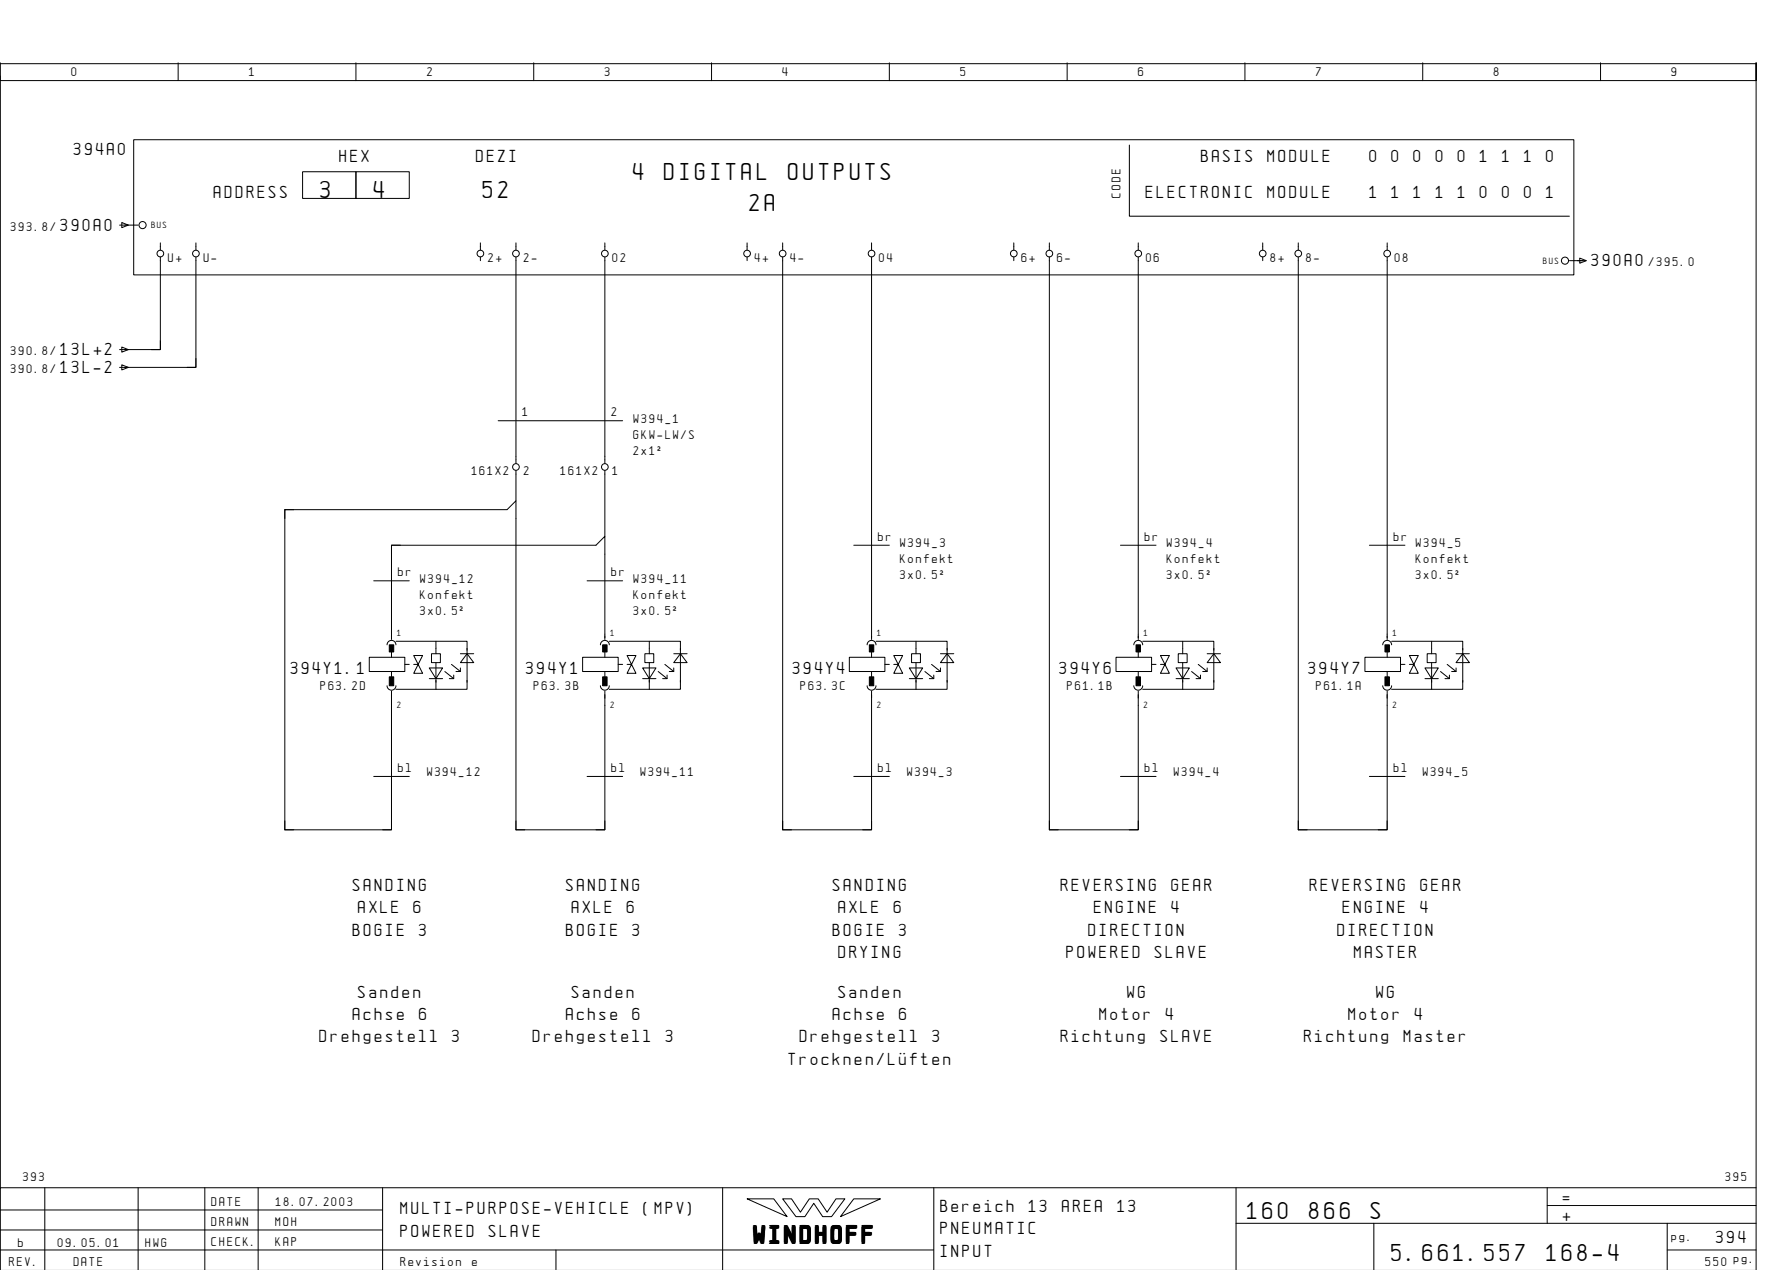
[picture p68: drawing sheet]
<svg xmlns="http://www.w3.org/2000/svg" width="399mm" height="286mm" viewBox="0 0 399 286" stroke-linecap="round" stroke-linejoin="round" font-family="sans-serif">
<defs><g id="words">
<g font-size="4.4">
<text x="142.5" y="40.4">4</text>
<text x="149.4" y="40.4">DIGITAL</text>
<text x="177.3" y="40.4">OUTPUTS</text>
<text x="72.1" y="44.4">3</text>
<text x="84.1" y="44.4">4</text>
<text x="108.6" y="44.4">52</text>
<text x="168.6" y="47.4">2A</text>
<text x="280.6" y="274.1">160</text>
<text x="294.5" y="274.1">866</text>
<text x="308.4" y="274.1">S</text>
<text x="169.5" y="279.3">WINDHOFF</text>
<text x="313.1" y="283.6">5.661.557</text>
<text x="347.9" y="283.6">168-4</text>
</g>
<g font-size="3.1">
<text x="16.6" y="34.9">394A0</text>
<text x="76.3" y="36.4">HEX</text>
<text x="107.1" y="36.4">DEZI</text>
<text x="270.2" y="36.4">BASIS</text>
<text x="285.2" y="36.4">MODULE</text>
<text x="308.1" y="36.4">0</text>
<text x="313.1" y="36.4">0</text>
<text x="318" y="36.4">0</text>
<text x="323" y="36.4">0</text>
<text x="328" y="36.4">0</text>
<text x="333" y="36.4">1</text>
<text x="337.9" y="36.4">1</text>
<text x="342.9" y="36.4">1</text>
<text x="347.9" y="36.4">0</text>
<text x="48.1" y="44.4">ADDRESS</text>
<text x="257.8" y="44.4">ELECTRONIC</text>
<text x="285.2" y="44.4">MODULE</text>
<text x="308.1" y="44.4">1</text>
<text x="313.1" y="44.4">1</text>
<text x="318" y="44.4">1</text>
<text x="323" y="44.4">1</text>
<text x="328" y="44.4">1</text>
<text x="333" y="44.4">0</text>
<text x="337.9" y="44.4">0</text>
<text x="342.9" y="44.4">0</text>
<text x="347.9" y="44.4">1</text>
<text x="13.6" y="51.9">390A0</text>
<text x="358.1" y="59.9">390A0</text>
<text x="13.6" y="79.9">13L+2</text>
<text x="13.6" y="83.9">13L-2</text>
<text x="65.4" y="151.6">394Y1.1</text>
<text x="118.4" y="151.6">394Y1</text>
<text x="178.4" y="151.6">394Y4</text>
<text x="238.4" y="151.6">394Y6</text>
<text x="294.4" y="151.6">394Y7</text>
<text x="79.4" y="200.4">SANDING</text>
<text x="127.4" y="200.4">SANDING</text>
<text x="187.4" y="200.4">SANDING</text>
<text x="238.7" y="200.4">REVERSING</text>
<text x="263.5" y="200.4">GEAR</text>
<text x="294.7" y="200.4">REVERSING</text>
<text x="319.5" y="200.4">GEAR</text>
<text x="80.6" y="205.4">AXLE</text>
<text x="93.1" y="205.4">6</text>
<text x="128.6" y="205.4">AXLE</text>
<text x="141.1" y="205.4">6</text>
<text x="188.6" y="205.4">AXLE</text>
<text x="201.1" y="205.4">6</text>
<text x="246.1" y="205.4">ENGINE</text>
<text x="263.5" y="205.4">4</text>
<text x="302.1" y="205.4">ENGINE</text>
<text x="319.5" y="205.4">4</text>
<text x="79.4" y="210.4">BOGIE</text>
<text x="94.3" y="210.4">3</text>
<text x="127.4" y="210.4">BOGIE</text>
<text x="142.3" y="210.4">3</text>
<text x="187.4" y="210.4">BOGIE</text>
<text x="188.6" y="215.4">DRYING</text>
<text x="202.3" y="210.4">3</text>
<text x="239.9" y="215.4">POWERED</text>
<text x="244.9" y="210.4">DIRECTION</text>
<text x="259.8" y="215.4">SLAVE</text>
<text x="300.9" y="210.4">DIRECTION</text>
<text x="304.6" y="215.4">MASTER</text>
<text x="80.6" y="224.4">Sanden</text>
<text x="128.6" y="224.4">Sanden</text>
<text x="188.6" y="224.4">Sanden</text>
<text x="253.6" y="224.4">WG</text>
<text x="309.6" y="224.4">WG</text>
<text x="79.4" y="229.4">Achse</text>
<text x="94.3" y="229.4">6</text>
<text x="127.4" y="229.4">Achse</text>
<text x="142.3" y="229.4">6</text>
<text x="187.4" y="229.4">Achse</text>
<text x="202.3" y="229.4">6</text>
<text x="247.4" y="229.4">Motor</text>
<text x="262.3" y="229.4">4</text>
<text x="303.4" y="229.4">Motor</text>
<text x="318.3" y="229.4">4</text>
<text x="71.9" y="234.4">Drehgestell</text>
<text x="101.8" y="234.4">3</text>
<text x="119.9" y="234.4">Drehgestell</text>
<text x="149.8" y="234.4">3</text>
<text x="177.4" y="239.4">Trocknen/LÅften</text>
<text x="179.9" y="234.4">Drehgestell</text>
<text x="209.8" y="234.4">3</text>
<text x="238.7" y="234.4">Richtung</text>
<text x="261.1" y="234.4">SLAVE</text>
<text x="293.4" y="234.4">Richtung</text>
<text x="315.8" y="234.4">Master</text>
<text x="90.1" y="273.1">MULTI-PURPOSE-VEHICLE</text>
<text x="144.8" y="273.1">(MPV)</text>
<text x="211.6" y="272.6">Bereich</text>
<text x="231.5" y="272.6">13</text>
<text x="238.9" y="272.6">AREA</text>
<text x="251.4" y="272.6">13</text>
<text x="351.6" y="270.6">=</text>
<text x="351.6" y="274.6">+</text>
<text x="90.1" y="278.1">POWERED</text>
<text x="110" y="278.1">SLAVE</text>
<text x="211.6" y="277.6">PNEUMATIC</text>
<text x="386.1" y="279.6">394</text>
<text x="211.6" y="282.6">INPUT</text>
</g>
<g font-size="2.3">
<text x="16.1" y="17.1">0</text>
<text x="56.1" y="17.1">1</text>
<text x="96.1" y="17.1">2</text>
<text x="136.1" y="17.1">3</text>
<text x="176.1" y="17.1">4</text>
<text x="216.1" y="17.1">5</text>
<text x="256.1" y="17.1">6</text>
<text x="296.1" y="17.1">7</text>
<text x="336.1" y="17.1">8</text>
<text x="376.1" y="17.1">9</text>
<text x="252.1" y="44.4" transform="rotate(-90 252.1 44.4)">CODE</text>
<text x="2.4" y="51.9">393.8/</text>
<text x="37.8" y="58.9">U+</text>
<text x="45.8" y="58.9">U-</text>
<text x="109.8" y="58.9">2+</text>
<text x="117.8" y="58.9">2-</text>
<text x="137.8" y="58.9">02</text>
<text x="169.8" y="58.9">4+</text>
<text x="177.8" y="58.9">4-</text>
<text x="197.8" y="58.9">04</text>
<text x="229.8" y="58.9">6+</text>
<text x="237.8" y="58.9">6-</text>
<text x="257.8" y="58.9">06</text>
<text x="285.8" y="58.9">8+</text>
<text x="293.8" y="58.9">8-</text>
<text x="313.8" y="58.9">08</text>
<text x="371" y="59.9">/395.0</text>
<text x="2.4" y="79.9">390.8/</text>
<text x="2.4" y="83.9">390.8/</text>
<text x="117.6" y="93.6">1</text>
<text x="137.6" y="93.6">2</text>
<text x="142.5" y="95.1">W394_1</text>
<text x="142.5" y="98.7">GKW-LW/S</text>
<text x="106.1" y="106.9">161X2</text>
<text x="117.8" y="106.9">2</text>
<text x="126.1" y="106.9">161X2</text>
<text x="137.8" y="106.9">1</text>
<text x="142.5" y="102.3">2x1˝</text>
<text x="197.6" y="121.6">br</text>
<text x="202.5" y="123.1">W394_3</text>
<text x="257.6" y="121.6">br</text>
<text x="262.5" y="123.1">W394_4</text>
<text x="313.6" y="121.6">br</text>
<text x="318.5" y="123.1">W394_5</text>
<text x="89.6" y="129.6">br</text>
<text x="94.5" y="131.1">W394_12</text>
<text x="137.6" y="129.6">br</text>
<text x="142.5" y="131.1">W394_11</text>
<text x="202.5" y="126.7">Konfekt</text>
<text x="202.5" y="130.3">3x0.5˝</text>
<text x="262.5" y="126.7">Konfekt</text>
<text x="262.5" y="130.3">3x0.5˝</text>
<text x="318.5" y="126.7">Konfekt</text>
<text x="318.5" y="130.3">3x0.5˝</text>
<text x="94.5" y="134.7">Konfekt</text>
<text x="142.5" y="134.7">Konfekt</text>
<text x="94.5" y="138.3">3x0.5˝</text>
<text x="142.5" y="138.3">3x0.5˝</text>
<text x="72.1" y="155.1">P63.2D</text>
<text x="120.1" y="155.1">P63.3B</text>
<text x="180.1" y="155.1">P63.3C</text>
<text x="240.1" y="155.1">P61.1B</text>
<text x="296.1" y="155.1">P61.1A</text>
<text x="89.6" y="173.6">bl</text>
<text x="137.6" y="173.6">bl</text>
<text x="197.6" y="173.6">bl</text>
<text x="257.6" y="173.6">bl</text>
<text x="313.6" y="173.6">bl</text>
<text x="96.1" y="174.6">W394_12</text>
<text x="144.1" y="174.6">W394_11</text>
<text x="204.1" y="174.6">W394_3</text>
<text x="264.1" y="174.6">W394_4</text>
<text x="320.1" y="174.6">W394_5</text>
<text x="5.2" y="265.6">393</text>
<text x="388.2" y="265.6">395</text>
<text x="47.6" y="271.1">DATE</text>
<text x="47.6" y="275.6">DRAWN</text>
<text x="62" y="275.6">MOH</text>
<text x="62.1" y="271.1">18.07.2003</text>
<text x="4.1" y="280.4">b</text>
<text x="13" y="280.4">09.05.01</text>
<text x="32.7" y="280.4">HWG</text>
<text x="47.6" y="280.1">CHECK.</text>
<text x="62" y="280.1">KAP</text>
<text x="376.1" y="279.1">pg.</text>
<text x="2.1" y="284.6">REV.</text>
<text x="16.6" y="284.6">DATE</text>
<text x="90.1" y="284.6">Revision</text>
<text x="106.2" y="284.6">e</text>
<text x="383.7" y="284.6">550 pg.</text>
</g>
<g font-size="1.6">
<text x="34.1" y="51.3">BUS</text>
<text x="347.2" y="59.3">BUS</text>
<text x="89.4" y="143.1">1</text>
<text x="137.4" y="143.1">1</text>
<text x="197.4" y="143.1">1</text>
<text x="257.4" y="143.1">1</text>
<text x="313.4" y="143.1">1</text>
<text x="89.4" y="159.3">2</text>
<text x="137.4" y="159.3">2</text>
<text x="197.4" y="159.3">2</text>
<text x="257.4" y="159.3">2</text>
<text x="313.4" y="159.3">2</text>
</g>
</g></defs>
<g fill="none" stroke="#000" stroke-width=".22">
<path d="M.1 14.1v4h395v-4v271.6M.1 17.1v250M.1 14.3h395M40.1 14.1v4M80.1 14.1v4M120.1 14.1v4M160.1 14.1v4M200.1 14.1v4M240.1 14.1v4M280.1 14.1v4M320.1 14.1v4M360.1 14.1v4"/>
<path d="M30.1 31.4h324v30.4h-324zM68.1 38.6h12v6h-12zM80.1 38.6h12v6h-12zM254.1 32.6v16h99M26.9 50.6h4.2M27.4 50l1.5 .6-1.5 .6zM36.1 57.8v20.8h-8M36.1 54.6v1.6M44.1 57.8v24.8h-16M44.1 54.6v1.6M108.1 54.6v1.6M108.1 57.8v.8"/>
<path d="M116.1 54.6v1.6M116.1 57.8v46.4M136.1 54.6v1.6M136.1 57.8v46.4M168.1 54.6v1.6M168.1 57.8v.8M176.1 57.8v128.8h20v-31.2M176.1 54.6v1.6M196.1 54.6v1.6M196.1 57.8v86M228.1 54.6v1.6M228.1 57.8v.8"/>
<path d="M236.1 57.8v128.8h20v-31.2M236.1 54.6v1.6M256.1 54.6v1.6M256.1 57.8v86M284.1 54.6v1.6M284.1 57.8v.8M292.1 57.8v128.8h20v-31.2M292.1 54.6v1.6M312.1 54.6v1.6M312.1 57.8v86M353.1 58.6h3.7M355.4 58l1.5 .6-1.5 .6z"/>
<path d="M26.9 78.6h1.8M27.4 78l1.5 .6-1.5 .6zM36.1 76.6v2h-2M26.9 82.6h1.8M27.4 82l1.5 .6-1.5 .6zM44.1 80.6v2h-2M112.1 94.6h28M66.1 114.6h-2v2M116.1 105.8v6.8M136.1 105.8v14.8M84.1 130.6h8M90.1 122.6h-2v2"/>
<path d="M132.1 130.6h8M192.1 122.6h8M252.1 122.6h8M308.1 122.6h8M83.1 147.8h8v3.2h-8zM87.1 145a1 1 0 0 1 1-1 1 1 0 0 1 1 1M87.1 154.2a1 1 0 0 0 1 1 1 1 0 0 0 1-1M88.1 155.4v31.2h-24v-72h50l2-2v74h20v-31.2M88.1 143.8v-21.2h46l2-2v23.2M88.1 146.6v1.2M88.1 151v1.2M89.1 144.2h16v2"/>
<path d="M91.1 149.4h1M93.1 147.4h2l-2 4h2zM93.1 149.4h1M96.6 150.2h3l-1.5 2.4zM96.6 152.6h3M97.1 147h2v2h-2zM98.1 144.2v2.8M98.1 149v6M100.1 151l2 1.6M101.6 149.4l2 1.6M102.1 151.8v.8h-1M103.6 147h3"/>
<path d="M103.6 150.2v.8h-1M105.1 145.8v7.6M105.1 153v2h-16M105.1 147l1.5 2h-3zM131.1 147.8h8v3.2h-8zM135.1 145a1 1 0 0 1 1-1 1 1 0 0 1 1 1M135.1 154.2a1 1 0 0 0 1 1 1 1 0 0 0 1-1M136.1 146.6v1.2M136.1 151v1.2M137.1 144.2h16v2M139.1 149.4h1M141.1 147.4h2l-2 4h2z"/>
<path d="M141.1 149.4h1M144.6 150.2h3l-1.5 2.4zM144.6 152.6h3M145.1 147h2v2h-2zM146.1 144.2v2.8M146.1 149v6M148.1 151l2 1.6M149.6 149.4l2 1.6M150.1 151.8v.8h-1M151.6 147h3M151.6 150.2v.8h-1M153.1 145.8v7.6"/>
<path d="M153.1 153v2h-16M153.1 147l1.5 2h-3zM191.1 147.8h8v3.2h-8zM195.1 145a1 1 0 0 1 1-1 1 1 0 0 1 1 1M195.1 154.2a1 1 0 0 0 1 1 1 1 0 0 0 1-1M196.1 146.6v1.2M196.1 151v1.2M197.1 144.2h16v2M199.1 149.4h1M201.1 149.4h1M201.1 147.4h2l-2 4h2zM204.6 150.2h3l-1.5 2.4z"/>
<path d="M204.6 152.6h3M205.1 147h2v2h-2zM206.1 144.2v2.8M206.1 149v6M208.1 151l2 1.6M209.6 149.4l2 1.6M210.1 151.8v.8h-1M211.6 147h3M211.6 150.2v.8h-1M213.1 153v2h-16M213.1 145.8v7.6M213.1 147l1.5 2h-3z"/>
<path d="M251.1 147.8h8v3.2h-8zM255.1 145a1 1 0 0 1 1-1 1 1 0 0 1 1 1M255.1 154.2a1 1 0 0 0 1 1 1 1 0 0 0 1-1M256.1 146.6v1.2M256.1 151v1.2M257.1 144.2h16v2M259.1 149.4h1M261.1 149.4h1M261.1 147.4h2l-2 4h2zM264.6 152.6h3M264.6 150.2h3l-1.5 2.4zM265.1 147h2v2h-2z"/>
<path d="M266.1 144.2v2.8M266.1 149v6M268.1 151l2 1.6M269.6 149.4l2 1.6M270.1 151.8v.8h-1M271.6 147h3M271.6 150.2v.8h-1M273.1 153v2h-16M273.1 147l1.5 2h-3zM273.1 145.8v7.6M307.1 147.8h8v3.2h-8zM311.1 145a1 1 0 0 1 1-1 1 1 0 0 1 1 1"/>
<path d="M311.1 154.2a1 1 0 0 0 1 1 1 1 0 0 0 1-1M312.1 146.6v1.2M312.1 151v1.2M313.1 144.2h16v2M315.1 149.4h1M317.1 149.4h1M317.1 147.4h2l-2 4h2zM320.6 150.2h3l-1.5 2.4zM320.6 152.6h3M321.1 147h2v2h-2zM322.1 144.2v2.8M322.1 149v6"/>
<path d="M324.1 151l2 1.6M325.6 149.4l2 1.6M326.1 151.8v.8h-1M327.6 147h3M327.6 150.2v.8h-1M329.1 153v2h-16M329.1 145.8v7.6M329.1 147l1.5 2h-3zM84.1 174.6h8M132.1 174.6h8M192.1 174.6h8M252.1 174.6h8"/>
<path d="M308.1 174.6h8M64.1 184.6v2h2M88.1 184.6v2h-2M116.1 184.6v2h2M136.1 184.6v2h-2M176.1 184.6v2h2M196.1 184.6v2h-2M236.1 184.6v2h2M256.1 184.6v2h-2M292.1 184.6v2h2M312.1 184.6v2h-2M10.1 267.1v18.5"/>
<path d="M31.1 267.1v18.5M46.1 267.1v18.6M58.1 267.1v18.6M86.1 272.1h-86M86.1 276.6h-86M86.1 267.1v18.6M162.6 267.1v18.6M168.1 269.6h6l3 4zM176.1 269.6h2l2 3 2-3h2l2 3 2-3h2l-3 4h-2l-2-3-2 3h-2zM192.1 269.6h6l-9 4zM210.1 267.1v18.6M278.1 275.1h117"/>
<path d="M278.1 267.1v18.6M309.1 275.1v10.6M348.1 271.1h47M348.1 267.1v8M375.1 275.1v10.6M395.1 267.1h-395v18.6M125.1 281.1v4.6M210.1 281.1h-210M375.1 281.1h20"/>
<circle cx="32.1" cy="50.6" r=".8"/>
<circle cx="36.1" cy="57" r=".75"/>
<circle cx="44.1" cy="57" r=".75"/>
<circle cx="108.1" cy="57" r=".75"/>
<circle cx="116.1" cy="57" r=".75"/>
<circle cx="136.1" cy="57" r=".75"/>
<circle cx="168.1" cy="57" r=".75"/>
<circle cx="176.1" cy="57" r=".75"/>
<circle cx="196.1" cy="57" r=".75"/>
<circle cx="228.1" cy="57" r=".75"/>
<circle cx="236.1" cy="57" r=".75"/>
<circle cx="256.1" cy="57" r=".75"/>
<circle cx="284.1" cy="57" r=".75"/>
<circle cx="292.1" cy="57" r=".75"/>
<circle cx="312.1" cy="57" r=".75"/>
<circle cx="352.1" cy="58.6" r=".8"/>
<circle cx="116.1" cy="105" r=".75"/>
<circle cx="136.1" cy="105" r=".75"/>
</g>
<path d="M87.6 145h1v1.6h-1zM87.6 152.2h1v2h-1zM135.6 145h1v1.6h-1zM135.6 152.2h1v2h-1zM195.6 145h1v1.6h-1zM195.6 152.2h1v2h-1zM255.6 145h1v1.6h-1zM255.6 152.2h1v2h-1zM311.6 145h1v1.6h-1zM311.6 152.2h1v2h-1z" fill="#000" stroke="#000" stroke-width=".22"/>
<use href="#words"/>
</svg>
